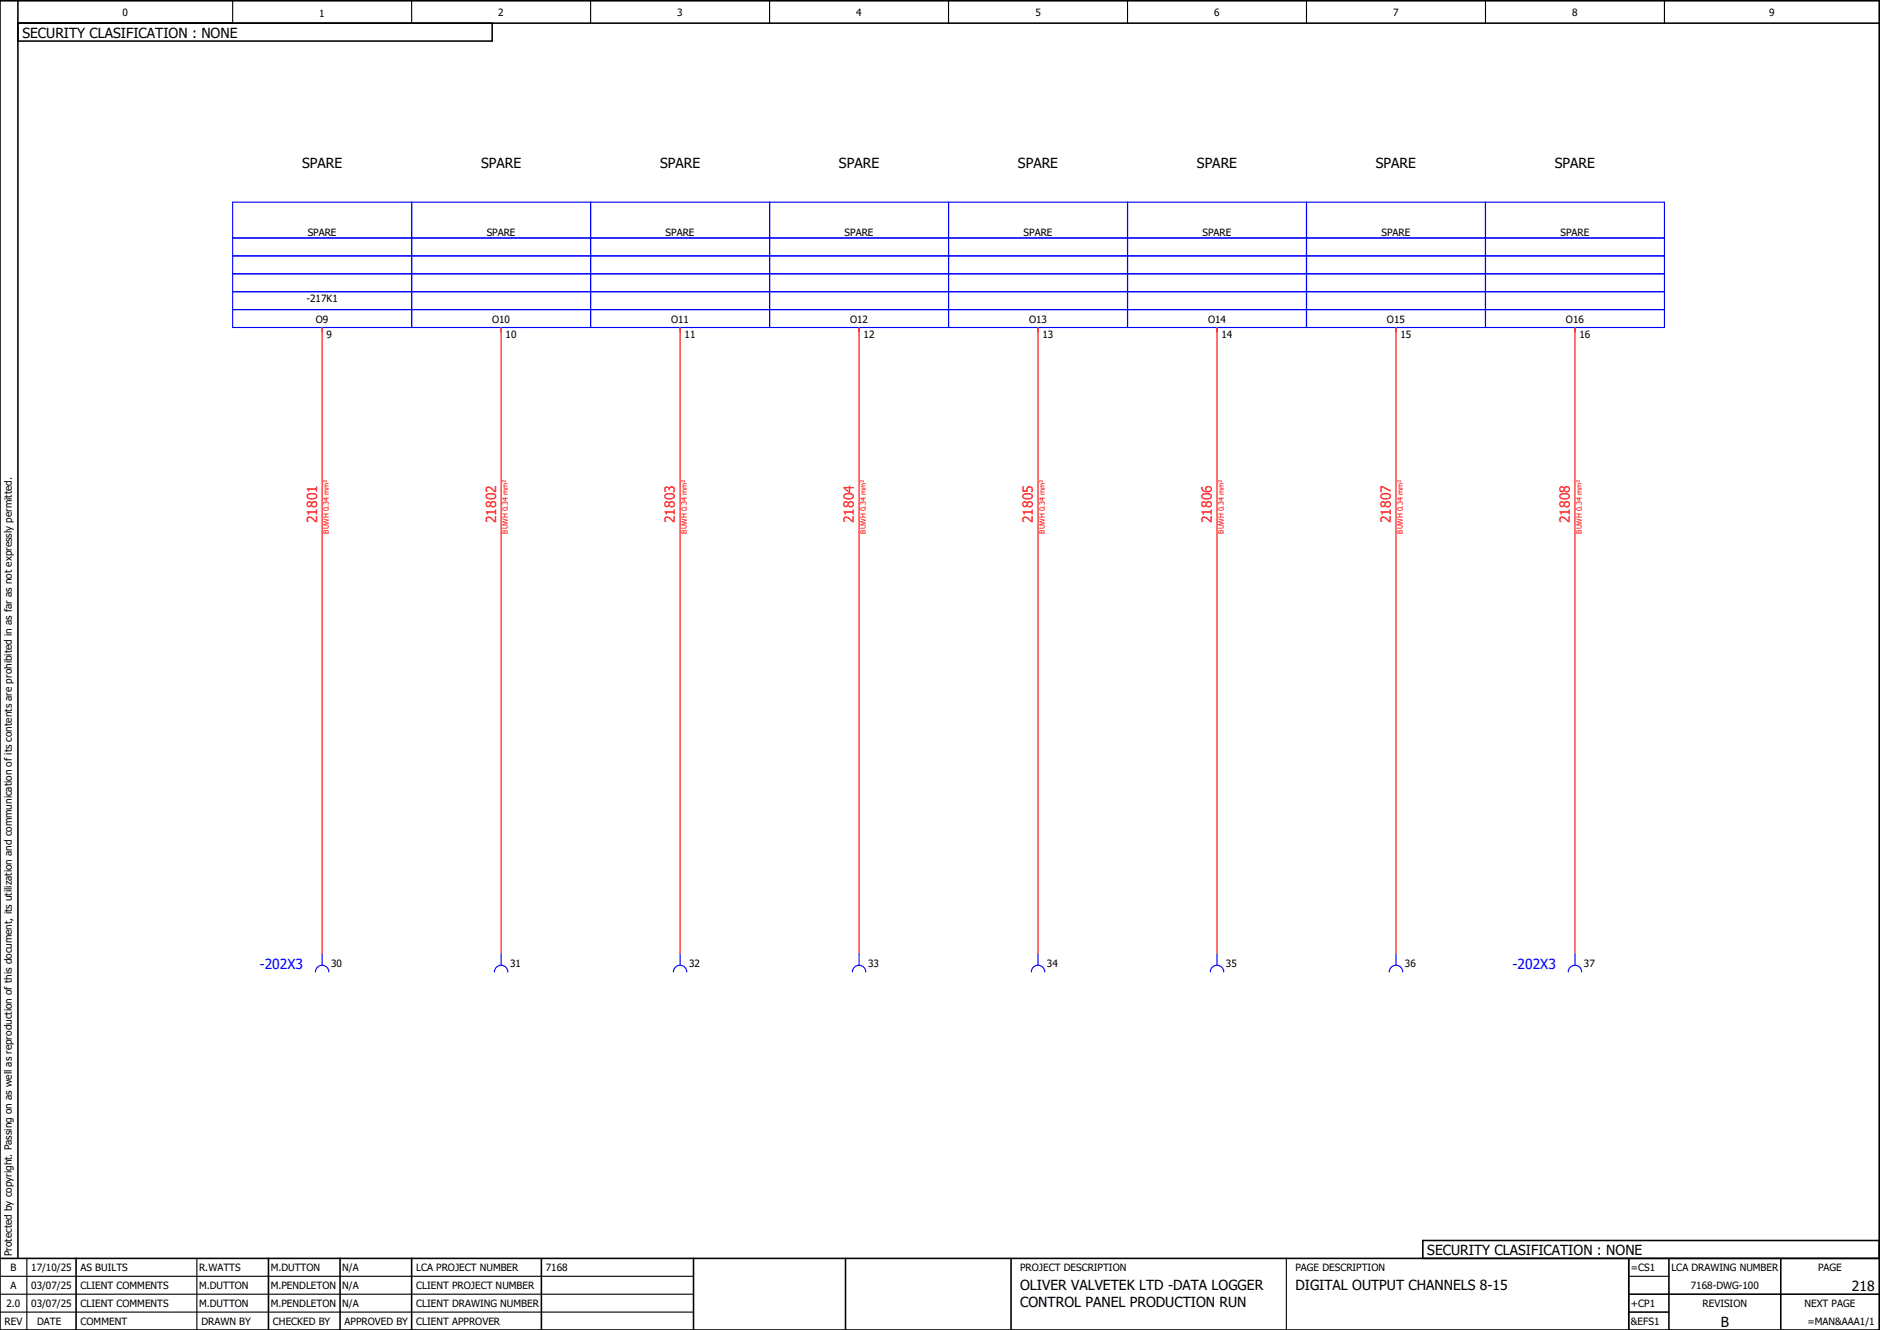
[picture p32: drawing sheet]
<svg xmlns="http://www.w3.org/2000/svg" width="420mm" height="297mm" viewBox="0 0 420 297" stroke-linecap="round" stroke-linejoin="round" font-family="sans-serif">
<defs><g id="words">
<g font-size="3.1">
<text x="5" y="8.4">SECURITY CLASIFICATION : NONE</text>
<text x="67.5" y="37.5">SPARE</text>
<text x="107.5" y="37.5">SPARE</text>
<text x="147.5" y="37.5">SPARE</text>
<text x="187.5" y="37.5">SPARE</text>
<text x="227.5" y="37.5">SPARE</text>
<text x="267.5" y="37.5">SPARE</text>
<text x="307.5" y="37.5">SPARE</text>
<text x="347.5" y="37.5">SPARE</text>
<text x="319" y="280.4">SECURITY CLASIFICATION : NONE</text>
<text x="228" y="288.3">OLIVER VALVETEK LTD -DATA LOGGER</text>
<text x="228" y="292">CONTROL PANEL PRODUCTION RUN</text>
<text x="289.5" y="288.3">DIGITAL OUTPUT CHANNELS 8-15</text>
<text x="413.9" y="288.4">218</text>
<text x="384.6" y="296.4">B</text>
</g>
<g font-size="3.1" fill="#f00">
<text x="70.9" y="116.9" transform="rotate(-90 70.9 116.9)">21801</text>
<text x="110.9" y="116.9" transform="rotate(-90 110.9 116.9)">21802</text>
<text x="150.9" y="116.9" transform="rotate(-90 150.9 116.9)">21803</text>
<text x="190.9" y="116.9" transform="rotate(-90 190.9 116.9)">21804</text>
<text x="230.9" y="116.9" transform="rotate(-90 230.9 116.9)">21805</text>
<text x="270.9" y="116.9" transform="rotate(-90 270.9 116.9)">21806</text>
<text x="310.9" y="116.9" transform="rotate(-90 310.9 116.9)">21807</text>
<text x="350.9" y="116.9" transform="rotate(-90 350.9 116.9)">21808</text>
</g>
<g font-size="3.1" fill="#00f">
<text x="58" y="216.4">-202X3</text>
<text x="338" y="216.4">-202X3</text>
</g>
<g font-size="2.2">
<text x="27.4" y="3.7">0</text>
<text x="71.4" y="3.7">1</text>
<text x="111.4" y="3.7">2</text>
<text x="151.4" y="3.7">3</text>
<text x="191.4" y="3.7">4</text>
<text x="231.4" y="3.7">5</text>
<text x="271.4" y="3.6">6</text>
<text x="311.4" y="3.6">7</text>
<text x="351.4" y="3.6">8</text>
<text x="395.4" y="3.6">9</text>
<text x="68.8" y="52.7">SPARE</text>
<text x="108.8" y="52.7">SPARE</text>
<text x="148.8" y="52.7">SPARE</text>
<text x="188.8" y="52.7">SPARE</text>
<text x="228.8" y="52.7">SPARE</text>
<text x="268.8" y="52.7">SPARE</text>
<text x="308.8" y="52.7">SPARE</text>
<text x="348.8" y="52.7">SPARE</text>
<text x="68.5" y="67.4">-217K1</text>
<text x="70.6" y="72.2">O9</text>
<text x="73" y="75.6">9</text>
<text x="110" y="72.2">O10</text>
<text x="113" y="75.6">10</text>
<text x="150" y="72.2">O11</text>
<text x="153" y="75.6">11</text>
<text x="190" y="72.2">O12</text>
<text x="193" y="75.6">12</text>
<text x="230" y="72.2">O13</text>
<text x="233" y="75.6">13</text>
<text x="270" y="72.2">O14</text>
<text x="273" y="75.6">14</text>
<text x="310" y="72.2">O15</text>
<text x="313" y="75.6">15</text>
<text x="350" y="72.2">O16</text>
<text x="353" y="75.6">16</text>
<text x="74" y="216.1">30</text>
<text x="114" y="216.1">31</text>
<text x="154" y="216.1">32</text>
<text x="194" y="216.1">33</text>
<text x="234" y="216.1">34</text>
<text x="274" y="216.1">35</text>
<text x="314" y="216.1">36</text>
<text x="354" y="216.1">37</text>
<text x="2.7" y="280.7" transform="rotate(-90 2.7 280.7)">Protected by copyright. Passing on as well as reproduction of this document, its utilization and communication of its contents are prohibited in as far as not expressly permitted.</text>
<text x="2.3" y="284.1">B</text>
<text x="7" y="284.1">17/10/25</text>
<text x="18" y="284.1">AS BUILTS</text>
<text x="44.5" y="284.1">R.WATTS</text>
<text x="60.5" y="284.1">M.DUTTON</text>
<text x="76.5" y="284.1">N/A</text>
<text x="93" y="284.1">LCA PROJECT NUMBER</text>
<text x="122" y="284.1">7168</text>
<text x="228" y="284.1">PROJECT DESCRIPTION</text>
<text x="289.5" y="284.1">PAGE DESCRIPTION</text>
<text x="364.5" y="284.1">=CS1</text>
<text x="373.5" y="284.1">LCA DRAWING NUMBER</text>
<text x="406.3" y="284.1">PAGE</text>
<text x="1.4" y="292.1">2.0</text>
<text x="2.3" y="288.1">A</text>
<text x="7" y="288.1">03/07/25</text>
<text x="7" y="292.1">03/07/25</text>
<text x="18" y="288.1">CLIENT COMMENTS</text>
<text x="18" y="292.1">CLIENT COMMENTS</text>
<text x="44.5" y="288.1">M.DUTTON</text>
<text x="44.5" y="292.1">M.DUTTON</text>
<text x="60.5" y="288.1">M.PENDLETON</text>
<text x="60.5" y="292.1">M.PENDLETON</text>
<text x="76.5" y="288.1">N/A</text>
<text x="76.5" y="292.1">N/A</text>
<text x="93" y="292.1">CLIENT DRAWING NUMBER</text>
<text x="93" y="288.1">CLIENT PROJECT NUMBER</text>
<text x="364.5" y="292.1">+CP1</text>
<text x="377.9" y="288.1">7168-DWG-100</text>
<text x="380.5" y="292.1">REVISION</text>
<text x="403.3" y="292.1">NEXT PAGE</text>
<text x="1" y="296.1">REV</text>
<text x="8.3" y="296.1">DATE</text>
<text x="18" y="296.1">COMMENT</text>
<text x="45" y="296.1">DRAWN BY</text>
<text x="61" y="296.1">CHECKED BY</text>
<text x="77" y="296.1">APPROVED BY</text>
<text x="93" y="296.1">CLIENT APPROVER</text>
<text x="364.5" y="296.1">&amp;EFS1</text>
<text x="404" y="296.1">=MAN&amp;AAA1/1</text>
</g>
<g font-size="1.6" fill="#f00">
<text x="73.5" y="119.2" transform="rotate(-90 73.5 119.2)">BUWH 0.34 mm²</text>
<text x="113.5" y="119.2" transform="rotate(-90 113.5 119.2)">BUWH 0.34 mm²</text>
<text x="153.5" y="119.2" transform="rotate(-90 153.5 119.2)">BUWH 0.34 mm²</text>
<text x="193.5" y="119.2" transform="rotate(-90 193.5 119.2)">BUWH 0.34 mm²</text>
<text x="233.5" y="119.2" transform="rotate(-90 233.5 119.2)">BUWH 0.34 mm²</text>
<text x="273.5" y="119.2" transform="rotate(-90 273.5 119.2)">BUWH 0.34 mm²</text>
<text x="313.5" y="119.2" transform="rotate(-90 313.5 119.2)">BUWH 0.34 mm²</text>
<text x="353.5" y="119.2" transform="rotate(-90 353.5 119.2)">BUWH 0.34 mm²</text>
</g>
</g></defs>
<g fill="none" stroke="#000" stroke-width=".25">
<path d="M52 .2v5M92 .2v5M132 .2v5M172 .2v5M212 .2v5M252 .2v5M292 .2v5M332 .2v5M372 .2v5M0 285.2h155M0 293.2h155M0 289.2h155"/>
<path d="M6 281.2v16M44 281.2v16M287.5 281.2v15.9M364 285.2h9M364 281.3v15.7"/>
</g>
<g fill="none" stroke="#000" stroke-width=".35">
<path d="M0 .2h420v297h-420zM4 5.2h416M4 .2v281M110 5.2v4h-106M420 277.2h-102v4M0 281.2h420M17 281.2v16M60 281.2v16M76 281.2v16M92 281.2v16M121 281.2v16M155 281.2v16"/>
<path d="M189 281.2v15.9M226 281.2v15.9M364 289.2h56M364 293.2h9M364 281.3v15.7M373 281.2v16M398 281.2v16"/>
</g>
<path d="M72 73.2v140M112 73.2v140M152 73.2v140M192 73.2v140M232 73.2v140M272 73.2v140M312 73.2v140M352 73.2v140" fill="none" stroke="#f00" stroke-width=".25"/>
<g fill="none" stroke="#00f" stroke-width=".25">
<path d="M52 45.2h320v28h-320zM52 53.2h320M52 57.2h320M92 45.2v28M132 45.2v28M172 45.2v28M212 45.2v28M252 45.2v28M292 45.2v28M332 45.2v28M52 65.2h320M52 69.2h320"/>
<path d="M52 61.2h320M70.5 217.2a1.5 1.5 0 0 1 1.5-1.5 1.5 1.5 0 0 1 1.5 1.5M72 213.2v2.5M110.5 217.2a1.5 1.5 0 0 1 1.5-1.5 1.5 1.5 0 0 1 1.5 1.5M112 213.2v2.5M150.5 217.2a1.5 1.5 0 0 1 1.5-1.5 1.5 1.5 0 0 1 1.5 1.5M152 213.2v2.5M190.5 217.2a1.5 1.5 0 0 1 1.5-1.5 1.5 1.5 0 0 1 1.5 1.5M192 213.2v2.5M230.5 217.2a1.5 1.5 0 0 1 1.5-1.5 1.5 1.5 0 0 1 1.5 1.5M232 213.2v2.5M270.5 217.2a1.5 1.5 0 0 1 1.5-1.5 1.5 1.5 0 0 1 1.5 1.5"/>
<path d="M272 213.2v2.5M310.5 217.2a1.5 1.5 0 0 1 1.5-1.5 1.5 1.5 0 0 1 1.5 1.5M312 213.2v2.5M350.5 217.2a1.5 1.5 0 0 1 1.5-1.5 1.5 1.5 0 0 1 1.5 1.5M352 213.2v2.5"/>
</g>
<use href="#words"/>
</svg>
